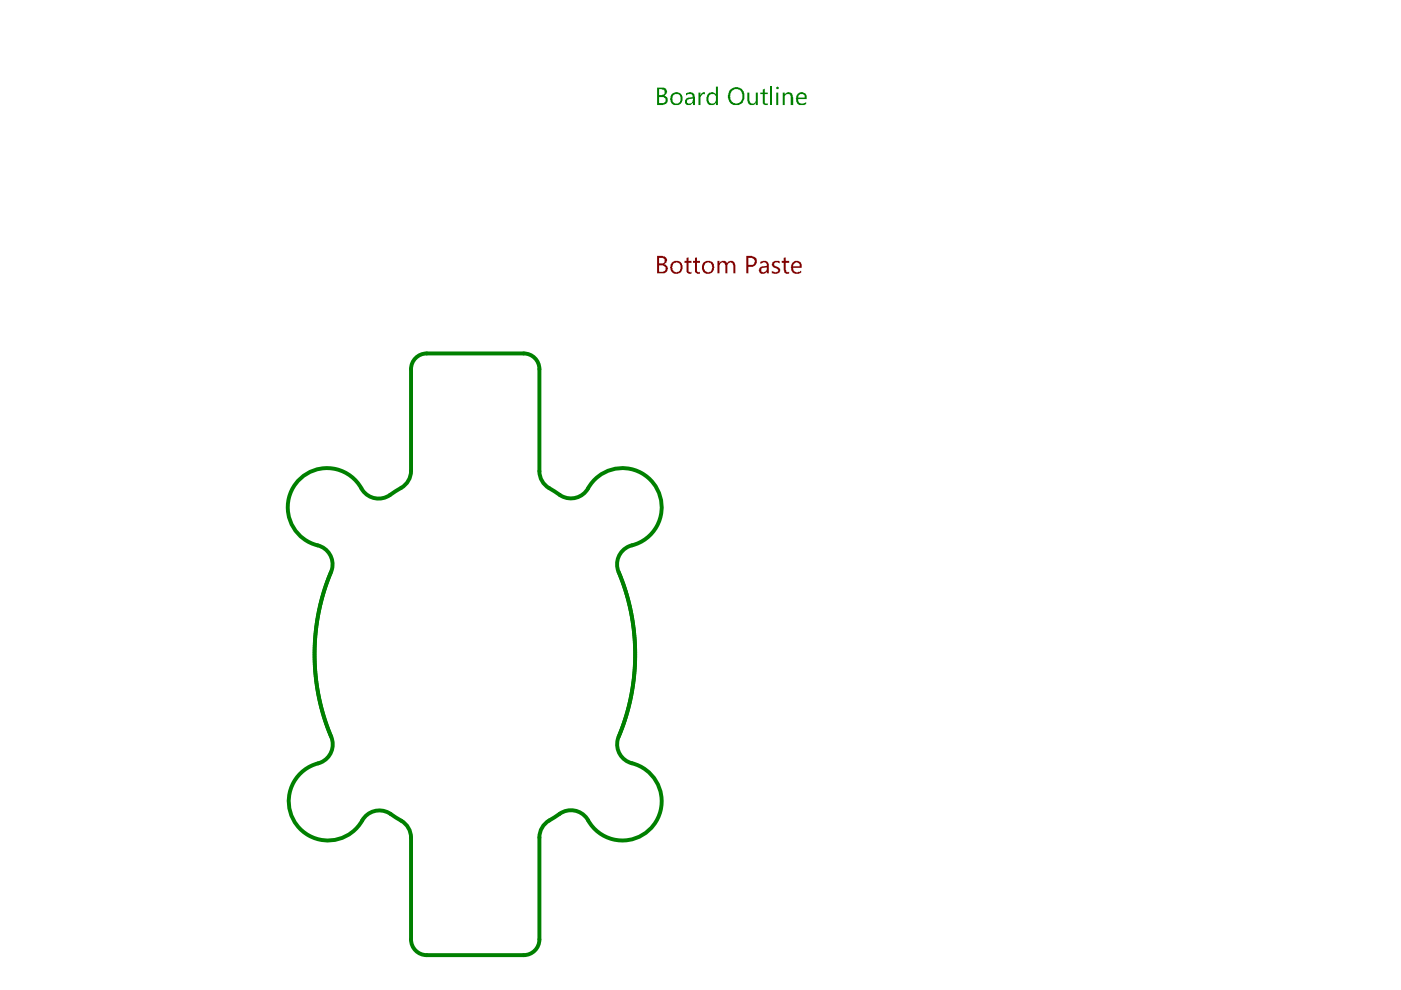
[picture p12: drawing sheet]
<svg xmlns="http://www.w3.org/2000/svg" width="297mm" height="210mm" viewBox="0 0 297 210" stroke-linecap="round" stroke-linejoin="round" font-family="sans-serif">
<path d="M87.1 78.3v21.5M90.5 74.9h20.5M114.4 78.3v21.6M70.2 121.3l-1.6 4.3-1 4.2-.7 4.6-.2 4.3 .2 4.7 .7 4.3 1 4.2 1.6 4.3M131.2 121.3l1.4 4 1.2 4.5 .7 4.6 .2 4.3-.3 4.7-.6 4.3-1.1 4.2-1.5 4.3M87.1 177.6v21.6M114.4 177.6v21.6M90.5 202.5h20.5" fill="none" stroke="#008000" stroke-width=".83"/>
<g fill="#008000">
<path d="M148.1 19.6h.4v.6l.2-.5 .7-.2 .1 .6a.66 .66 0 0 0-.8 0 .66 .66 0 0 0-.2 .7v1.5h-.4z"/>
<path d="M158.4 19.6h.5v1.5a.7 .7 0 0 0 .7 .9 .7 .7 0 0 0 .6-.9v-1.5h.5v2.7h-.5v-.4a.99 .99 0 0 1-1.1 .3 .99 .99 0 0 1-.7-1z"/>
<path d="M161.7 19l.4-.2v.8h.7v.4h-.7v1.4a.38 .38 0 0 0 .2 .6 .38 .38 0 0 0 .5-.1v.4h-.2a.57 .57 0 0 1-.8-.3l-.1-2h-.5v-.4h.5z"/>
<path d="M139.7 18.9v1.3h.6a.63 .63 0 0 0 .6-.7 .63 .63 0 0 0-.6-.6zM139.7 20.6v1.3h.7a.65 .65 0 0 0 .7-.7 .65 .65 0 0 0-.8-.6zM139.3 18.6h1.1a.87 .87 0 0 1 1 .6 .87 .87 0 0 1-.6 1.1 .95 .95 0 0 1 .8 1 .95 .95 0 0 1-.9 .9l-1.4 .1z"/>
<path d="M142.7 20.3a1.07 1.07 0 0 0 .8 1.7 1.11 1.11 0 0 0 .9-.9 1.11 1.11 0 0 0-.5-1.1h-.8zM142.4 20a1.38 1.38 0 0 1 1.9-.1 1.38 1.38 0 0 1 .1 2 1.29 1.29 0 0 1-1.7 .3 1.29 1.29 0 0 1-.5-1.6z"/>
<path d="M145.8 21.1a.58 .58 0 0 0 .3 .9 .58 .58 0 0 0 .7-.6l.1-.5zM145.4 19.7l.4-.1a1.06 1.06 0 0 1 1.6 1v1.7h-.5v-.4a1.06 1.06 0 0 1-1.7 0v-.7l.2-.3 .5-.2 1-.1-.1-.1a.69 .69 0 0 0-.5-.6 .69 .69 0 0 0-.7 .3l-.2 .1z"/>
<path d="M150 20.1a1.02 1.02 0 0 1 1.1-.6l.7 .5v-1.6h.4v3.9h-.4v-.4a1.2 1.2 0 0 1-1.6 .2 1.2 1.2 0 0 1-.4-1.5zM150.3 20.3a1.1 1.1 0 0 0 .6 1.7h.4l.4-.4 .1-.9a.82 .82 0 0 0-.6-.7 .82 .82 0 0 0-.9 .3z"/>
<path d="M155.1 19.4a2.05 2.05 0 0 0 .4 2.5 1.53 1.53 0 0 0 1.6-.5 1.53 1.53 0 0 0 .2-1.8 1.28 1.28 0 0 0-2.2-.2zM154.6 19.2a1.82 1.82 0 0 1 2.3-.5 1.82 1.82 0 0 1 .9 2.2v.1a1.77 1.77 0 0 1-2.2 1.3 1.77 1.77 0 0 1-1.2-2.3z"/>
</g>
<path d="M163.5 18.4v3.9" fill="none" stroke="#008000" stroke-width=".42"/>
<g fill="#008000">
<path d="M166 19.6h.4v.5a.88 .88 0 0 1 1-.6 .88 .88 0 0 1 .7 1l.1 1.8h-.6v-1.5a.66 .66 0 0 0-.6-.9 .66 .66 0 0 0-.6 .9v1.5h-.4z"/>
<path d="M164.5 18.7a.3 .3 0 0 1 .6 0 .3 .3 0 0 1-.6 0zM164.6 19.6h.4v2.7h-.4z"/>
<path d="M169.3 20.2l-.1 .5h1.4a.7 .7 0 0 0-.4-.8 .7 .7 0 0 0-.9 .3zM169.1 19.8a1.12 1.12 0 0 1 1.2-.2 1.12 1.12 0 0 1 .7 1v.4h-1.8a.94 .94 0 0 0 .6 .9 .94 .94 0 0 0 1.1-.3l-.1 .5a1.68 1.68 0 0 1-1.8-.1 2.22 2.22 0 0 1 0-1.9z"/>
</g>
<path d="M90.5 74.9a3.3 3.3 0 0 0-3.4 3.4M111 74.9a3.3 3.3 0 0 1 3.4 3.4M87.1 99.8a4.5 4.5 0 0 1-2.8 4.1l-.4 .3a5.1 5.1 0 0 1-5.3 1.1 5.5 5.5 0 0 1-2.4-2.5 8.4 8.4 0 0 0-14 .4 8.4 8.4 0 0 0 5.9 12.7 4.2 4.2 0 0 1 2.1 5.4M114.4 99.9a4.5 4.5 0 0 0 2.9 4.1 5.5 5.5 0 0 0 5.2 1.4 5.1 5.1 0 0 0 2.8-2.8 8.3 8.3 0 0 1 13.8 .7 8.3 8.3 0 0 1-5.7 12.5 4.2 4.2 0 0 0-2.2 5.5M70.2 156.2a4.3 4.3 0 0 1-3.6 5.9 8.4 8.4 0 0 0-3.1 13.5 8.4 8.4 0 0 0 13.7-2.3 4.4 4.4 0 0 1 6.5-.1 5.7 5.7 0 0 1 3.3 3.2l.1 1.2M131.2 156.2a4.2 4.2 0 0 0 2.8 5.6 8.3 8.3 0 0 1 4.4 13.4 8.3 8.3 0 0 1-13.9-1.6 4.4 4.4 0 0 0-6.7-.5 5.7 5.7 0 0 0-3.3 3.2l-.1 1.3M87.1 199.2a3.3 3.3 0 0 0 3.4 3.3M114.4 199.2a3.3 3.3 0 0 1-3.4 3.3" fill="none" stroke="#008000" stroke-width=".83"/>
<g fill="#800000">
<path d="M145.6 54.7l.4-.1v.7h.6v.4h-.6v1.5a.43 .43 0 0 0 .2 .4 .43 .43 0 0 0 .4 0l-.1 .5h-.5l-.4-.5v-1.9h-.5v-.4h.5z"/>
<path d="M147.4 54.7l.4-.1v.7h.6v.4h-.6v1.5a.43 .43 0 0 0 .2 .4 .43 .43 0 0 0 .4 0l-.1 .5h-.5l-.4-.5v-1.9h-.5v-.4h.5z"/>
<path d="M152.1 55.3h.4v.4a.9 .9 0 0 1 1.6 .1 .95 .95 0 0 1 1.1-.5 .95 .95 0 0 1 .7 1.1v1.5h-.4v-1.5a.64 .64 0 0 0-.6-.8 .64 .64 0 0 0-.7 .7v1.6h-.4v-1.5a.61 .61 0 0 0-.5-.7 .61 .61 0 0 0-.7 .3l-.1 1.9h-.4z"/>
<path d="M163.7 55.6a1.47 1.47 0 0 1 1.6-.2v.4l-.3-.1a.47 .47 0 0 0-.5-.1 .47 .47 0 0 0-.3 .4l.1 .4 .3 .1a.79 .79 0 0 1 .7 .5 .79 .79 0 0 1-.2 .8l-.3 .3-1.2-.2v-.5l.5 .2a.65 .65 0 0 0 .9-.2l-.1-.3a1.89 1.89 0 0 1-1.3-.9z"/>
<path d="M166.2 54.7l.4-.1v.7h.7v.4h-.7v1.5a.48 .48 0 0 0 .2 .4 .48 .48 0 0 0 .5 0v.3a.8 .8 0 0 1-1.1-.6v-1.6h-.5v-.4h.5z"/>
<path d="M139.7 54.7v1.1h.6a.58 .58 0 0 0 .6-.5 .58 .58 0 0 0-.6-.6zM139.7 56.3v1.3h.7a.7 .7 0 0 0 .7-.7 .7 .7 0 0 0-.8-.6zM139.3 54.3h1.1a.88 .88 0 0 1 .9 .5 .88 .88 0 0 1-.3 1l-.2 .2a.92 .92 0 0 1 .7 .8 .92 .92 0 0 1-.4 .9l-.2 .2h-1.6z"/>
<path d="M142.7 55.9v.1a1.07 1.07 0 0 0 .8 1.7 1.16 1.16 0 0 0 .4-2 .78 .78 0 0 0-1 .1zM142.4 55.7a1.34 1.34 0 0 1 1.7-.2 1.34 1.34 0 0 1 .5 1.7l-.1 .2a1.3 1.3 0 0 1-1.5 .6 1.3 1.3 0 0 1-.9-1.3z"/>
<path d="M149.5 55.9a1.03 1.03 0 0 0-.1 1.4 1.03 1.03 0 0 0 1.3 .2 1.17 1.17 0 0 0-.2-1.8 .8 .8 0 0 0-1 .2zM149.1 55.6a1.56 1.56 0 0 1 2.1 .1 1.56 1.56 0 0 1-.8 2.4 1.24 1.24 0 0 1-1.6-1.5z"/>
<path d="M158.7 54.7v1.5h.4a.71 .71 0 0 0 .8-.3 .71 .71 0 0 0-.1-.9l-.4-.3zM158.2 54.3h1.2a1.17 1.17 0 0 1 1.1 1.3 1.17 1.17 0 0 1-1.4 1h-.4v1.3h-.5z"/>
<path d="M161.4 57a.52 .52 0 0 0 .3 .7 .52 .52 0 0 0 .7-.3l.2-.2v-.5l-1 .1zM161.2 55.5a1.17 1.17 0 0 1 1.8 .4v2h-.4v-.3a.85 .85 0 0 1-1.2 .4 .85 .85 0 0 1-.3-1.2l.4-.3 1.1-.1v-.2a.69 .69 0 0 0-.6-.6 .69 .69 0 0 0-.7 .3z"/>
<path d="M168.4 55.8l-.2 .7h1.3a.69 .69 0 0 0-.3-.8 .69 .69 0 0 0-.8 .1zM168 55.7a1.16 1.16 0 0 1 1.4-.3 1.16 1.16 0 0 1 .6 1.4h-1.8a.88 .88 0 0 0 1.2 .8l.5-.2v.4a1.61 1.61 0 0 1-1.9-.2 2.23 2.23 0 0 1-.1-1.7z"/>
</g>
</svg>
